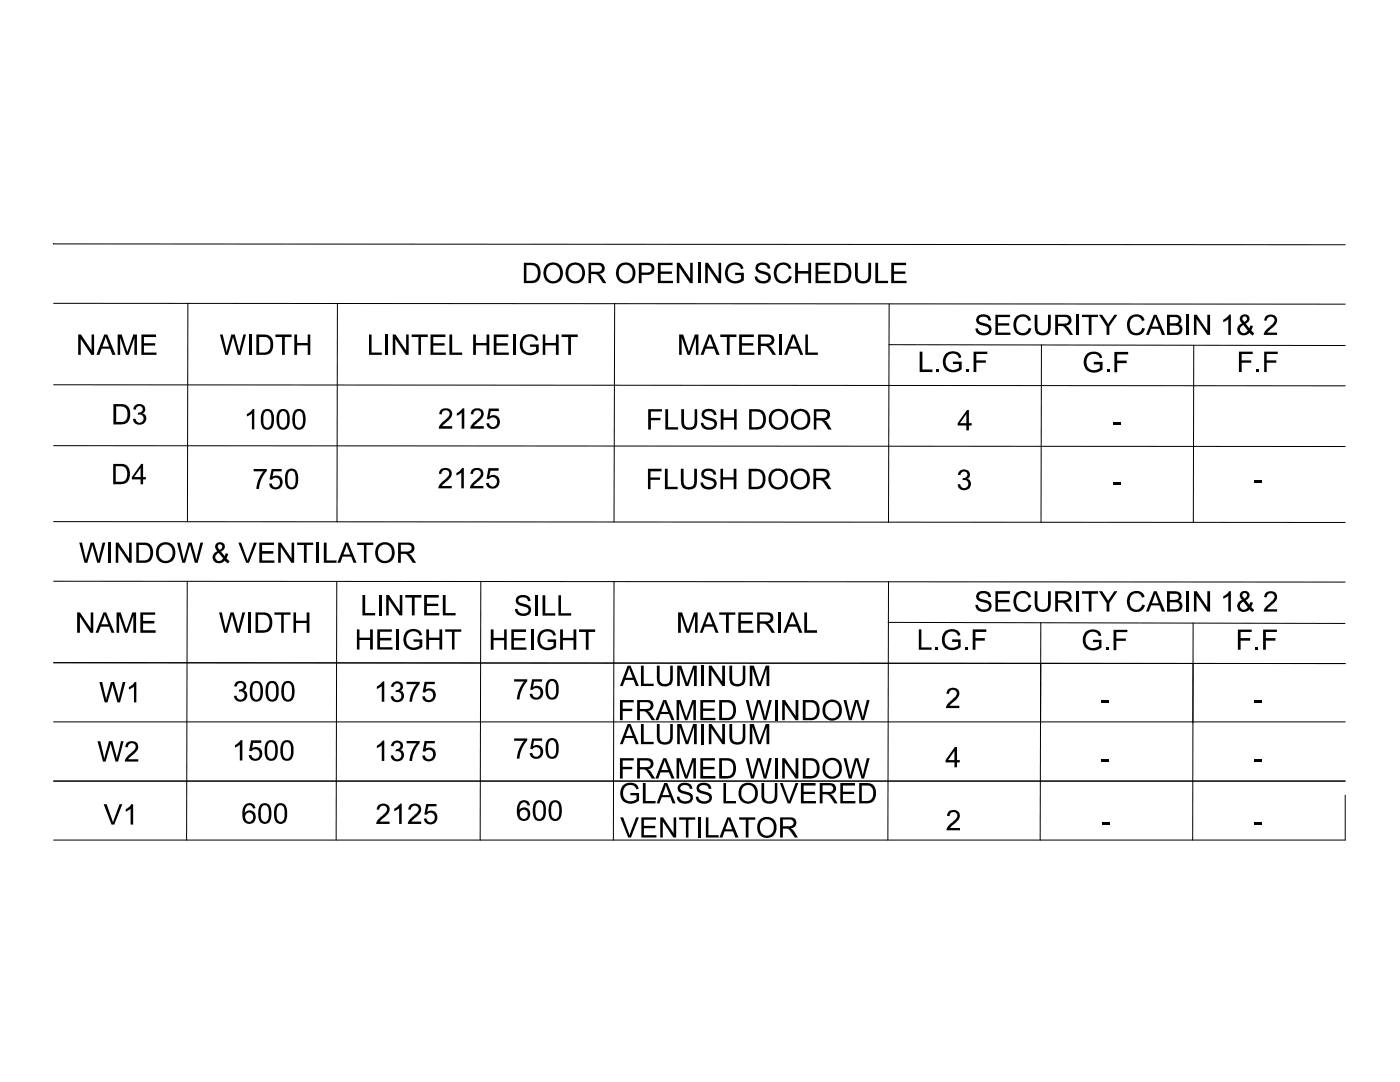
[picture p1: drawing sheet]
<svg xmlns="http://www.w3.org/2000/svg" width="279mm" height="216mm" viewBox="0 0 279 216" stroke-linecap="round" stroke-linejoin="round" font-family="sans-serif">
<g fill="none" stroke="#000" stroke-width=".2">
<path d="M10.7 48.7h.1M10.7 48.7l257.8 .1M10.7 76.8l257.8 .2M10.7 60.5l257.8 .2M37.5 60.5l-.1 43.6M67.3 60.5v43.6M122.7 60.5l-.2 43.7M177.4 60.6l-.1 43.6M207.8 68.8v35.4M238.2 68.9v35.4M10.7 88.9l257.8 .2M10.7 104.1l257.8 .2"/>
<path d="M10.7 116l257.8 .1M37.4 116l-.2 51.6M67.2 116l-.1 51.6M96 116l-.2 51.6M122.5 116l-.1 51.6M177.3 116.1l-.1 51.5M10.7 132.2l257.8 .2M207.7 132.4v11.8M207.7 124.3l-.1 43.3M238.1 132.4v11.9M238.1 124.3l-.1 43.3M10.7 144h257.8"/>
<path d="M10.7 155.9h257.8M268.5 158.7v8.9h-257.8"/>
</g>
<!-- layer: MH-TEXT -->
<g fill="#000">
<path d="M131.3 52.4h2.9v.5h-2.3v1.3h2.2v.4h-2.2v1.4h2.4v.5h-3zM135.1 52.4h.5l2.1 3.2v-3.2h.5v4.1h-.5l-2.1-3.2v3.2h-.5zM139.3 52.4h.5v4.1h-.5zM140.7 52.4h.6l2.1 3.2v-3.2h.5v4.1h-.5l-2.1-3.2v3.2h-.6zM145.3 52.9l.5-.4 .9-.1h.6l.6 .3 .3 .4 .2 .5-.5 .1-.2-.4-.6-.4-.6-.1-.7 .3-.5 .7v1.2l.2 .6 .4 .3 .6 .2h.5l.9-.4v-.8h-1.2v-.5h1.7v1.6l-.9 .5-.7 .1-.9-.2-.6-.4-.4-.6-.2-.7 .1-1zM151 52.8l.8-.4h1l.8 .6 .1 .6h-.5l-.2-.5-.3-.2h-1a.58 .58 0 0 0-.4 .8 .58 .58 0 0 0 .7 .3l1.1 .3 .6 .5 .2 .5-.2 .7-.8 .5h-1l-.8-.3-.4-.7-.1-.3 .5-.1 .2 .6 .5 .3h1a.65 .65 0 0 0 .5-.8 .65 .65 0 0 0-.8-.5l-1-.2-.6-.5-.1-.7zM154.8 53l.7-.5 .8-.1 .8 .1 .6 .5 .2 .5-.5 .2-.2-.5-.4-.3h-1l-.6 .6-.2 .8 .1 1.1 .3 .4 .5 .3h.5l.5-.1 .5-.6 .1-.3 .5 .1-.2 .7-.5 .4-.6 .2h-.8l-1-.5-.3-.6-.2-.7 .1-1.1zM158.7 52.4h.5v1.7h2.1v-1.7h.6v4.1h-.6v-1.9h-2.1v1.9h-.5zM162.8 52.4h2.9v.5h-2.4v1.3h2.3v.4h-2.3v1.4h2.5v.5h-3zM170.6 52.4h.6v3l.4 .6 .4 .1 .7-.1 .4-.3 .2-.5v-2.8h.5v3l-.2 .5-.3 .4-.6 .2h-.9l-.4-.1-.5-.4-.3-1zM174.7 52.4h.5v3.6h2v.5h-2.5zM177.9 52.4h2.9v.5h-2.4v1.3h2.3v.4h-2.3v1.4h2.5v.5h-3z"/>
<path d="M15.6 66.7h.6l2.1 3.2v-3.2h.5v4.1h-.6l-2.1-3.2v3.2h-.5zM23.5 66.7h.8l1.1 3.5 1.2-3.5h.7v4.1h-.5v-3.4l-1.2 3.4h-.4l-1.2-3.4v3.4h-.5zM28.2 66.7h2.9v.6h-2.4v1.2h2.3v.4h-2.3v1.4h2.5v.5h-3zM43.9 66.7h.5l.8 3.6 1-3.6h.6l.9 3.6 .9-3.6h.5l-1.1 4.1h-.5l-1-3.5-1 3.5h-.5zM49.7 66.7h.5v4.1h-.5zM55 66.7h3.2v.6h-1.4v3.5h-.5v-3.5h-1.3zM58.7 66.7h.6v1.7h2.1v-1.7h.5v4.1h-.5v-1.9h-2.1v1.9h-.6zM73.6 66.7h.6v3.6h2v.5h-2.6zM76.9 66.7h.5v4.1h-.5zM78.4 66.7h.5l2.2 3.2v-3.2h.5v4.1h-.6l-2.1-3.2v3.2h-.5zM82.2 66.7h3.2v.6h-1.4v3.5h-.5v-3.5h-1.3zM85.9 66.7h3v.6h-2.4v1.2h2.2v.4h-2.2v1.4h2.5v.5h-3.1z"/>
<path d="M89.7 66.7h.5v3.6h2v.5h-2.5zM94.4 66.7h.6v1.7h2.1v-1.7h.5v4.1h-.5v-1.9h-2.1v1.9h-.6zM98.5 66.7h3v.6h-2.4v1.2h2.2v.4h-2.2v1.4h2.4v.5h-3zM102.4 66.7h.5v4.1h-.5zM104.3 67.3l1.1-.6h.8l.8 .3 .4 .9-.4 .1-.2-.5-.7-.3h-.7l-.5 .2-.5 .7-.1 1 .2 .6 .4 .5 .4 .1 .8 .1 .9-.4v-.8h-1.2v-.5h1.7v1.6l-.7 .4-.8 .2-.9-.1-.7-.4-.4-.4-.3-.9 .1-.9zM108.3 66.7h.5v1.7h2.1v-1.7h.6v4.1h-.6v-1.9h-2.1v1.9h-.5zM112.1 66.7h3.2v.6h-1.4v3.5h-.5v-3.5h-1.3zM135.5 66.7h.8l1.2 3.5 1.2-3.5h.7v4.1h-.5v-3.4l-1.2 3.4h-.5l-1.2-3.4v3.4h-.5zM143.7 66.7h3.3v.6h-1.4v3.5h-.5v-3.5h-1.4zM147.5 66.7h2.9v.6h-2.3v1.2h2.2v.4h-2.2v1.4h2.5v.5h-3.1zM155.5 66.7h.5v4.1h-.5zM160.7 66.7h.5v3.6h2v.5h-2.5z"/>
<path d="M183.5 70.2h.6v3.5h2v.5h-2.6zM186.8 73.6h.6v.6h-.6zM188.8 70.6l.5-.3 .7-.2h.7l.6 .3 .5 .5v.4l-.4 .1-.2-.5-.6-.3h-1l-.5 .3-.3 .5v1.3l.1 .4 .4 .5 1.1 .2 1-.4v-.8h-1.2v-.4h1.7v1.4l-.7 .5-.6 .2-1.1-.1-.9-.6-.4-.7v-.9l.1-.7zM192.8 73.6h.6v.6h-.6zM194.3 70.2h2.7v.4h-2.2v1.3h2v.5h-2v1.8h-.5zM195 63.3l.6-.5h1.2l.7 .4 .3 .8h-.5l-.4-.7-1-.1a.58 .58 0 0 0-.5 .7 .58 .58 0 0 0 .6 .5l1 .2 .6 .4 .3 .5-.2 .8-.7 .5-1 .1-.7-.2-.5-.6-.1-.5 .5-.1 .1 .5 .4 .3 .6 .1 .7-.1a.64 .64 0 0 0 .3-.7 .64 .64 0 0 0-.7-.5l-1.1-.3-.5-.3-.2-.6zM198.7 62.8h2.9v.5h-2.4v1.2h2.2v.5h-2.2v1.4h2.5v.4h-3zM202.8 63.3l1.1-.6 .9 .1 .7 .5 .3 .6-.6 .1-.2-.4-.3-.3-.8-.1-.4 .1-.4 .4-.3 .8 .1 1.2 .7 .7h1l.5-.4 .2-.6 .6 .2-.6 .9-.6 .4h-.8l-.8-.2-.4-.4-.4-.9v-1l.1-.6zM206.5 62.8h.5l.1 3.1 .4 .4 .5 .1 .8-.1 .3-.4 .1-3.1h.5v2.9l-.2 .5-.4 .5-1.3 .2-.7-.2-.4-.4-.2-1zM214.8 62.8h.5v4h-.5zM215.9 62.8h3.2v.5h-1.3v3.5h-.5v-3.5h-1.4zM216.9 70.6l.8-.4h1l.6 .2 .4 .4 .2 .6-.4 .1-.2-.4-.6-.5h-.7l-.6 .3-.5 .7-.1 .8 .2 .7 .3 .5 .7 .3h.6l.9-.4v-.8h-1.2v-.5h1.7v1.6l-1 .5-.9 .1-.7-.2-.7-.6-.3-.6-.1-1 .2-.8z"/>
<path d="M219.3 62.8h.6l1.3 1.9 1.2-1.9h.6l-1.6 2.3v1.7h-.6v-1.7zM220.9 73.7h.6v.6h-.6zM222.4 70.2h2.8v.5h-2.2v1.3h1.9v.5h-1.9v1.8h-.6zM225.3 63.4l.5-.4 .7-.3 .9 .1 .8 .6 .2 .5-.5 .1-.5-.7-.3-.1h-.8l-.6 .5-.2 .9 .2 1.3 .7 .5 1-.1 .4-.4 .2-.5 .5 .2-.2 .5-.4 .5-.6 .3h-.8l-.6-.2-.5-.3-.4-.7-.1-.7v-.8zM236.8 62.8h.5v4h-.5zM238.3 62.8h.5l2.1 3.2v-3.2h.6v4h-.6l-2.1-3.1v3.1h-.5zM244.1 63.8l.8-.5 .4-.5h.3v4h-.5v-3.1l-1 .6zM247.3 70.2h2.7v.4h-2.2v1.3h1.9v.5h-1.9v1.8h-.5zM250.8 73.6h.5v.6h-.5zM252.3 70.2h2.7v.4h-2.2v1.3h1.9v.5h-1.9v1.8h-.5zM252.7 63.1l.5-.3h.6l.5 .1 .4 .5 .2 .7-.3 .6-1.7 1.7h2v.4h-2.7l.2-.6 1.8-1.8a.76 .76 0 0 0-.4-1.2 .76 .76 0 0 0-1 .8h-.5l.1-.5zM26.9 81l.6-.4 .8 .1 .4 .3 .3 .4v.5l-.2 .4-.4 .2 .5 .2 .3 .6-.1 .8-.3 .3-.5 .3h-.8l-.4-.1-.4-.5-.2-.5h.5l.2 .4a.83 .83 0 0 0 1.1 .2 .83 .83 0 0 0 .3-1.1 .83 .83 0 0 0-1.1-.4l.1-.4h.4a.67 .67 0 0 0 .2-1.2 .67 .67 0 0 0-1.1 .5v.2l-.5-.2z"/>
<path d="M50.6 93.6h2.6v.4l-.5 .6-.7 1.5-.3 1.5h-.5l.2-1.3 .6-1.4 .6-.8h-2zM49.3 82.6l.8-.5 .3-.5h.3v4.1h-.4v-3.2l-1 .6zM54.2 93.6h2v.5h-1.6l-.2 1.1 .5-.3 .8 .1 .5 .4 .2 .7-.2 .9-.8 .6-1.1-.1-.5-.5-.1-.5h.6l.1 .4a.92 .92 0 0 0 1.4-.1 .92 .92 0 0 0-.3-1.4l-.6-.1-.4 .1-.2 .3h-.5zM87.9 93.8l.5-.4h.8l.8 .4 .2 .5-.2 .9-1.8 1.8h2v.4h-2.7l.2-.6 1.6-1.5 .3-.8a.78 .78 0 0 0-.8-.7 .78 .78 0 0 0-.7 .8l-.5-.1zM88 81.8l.6-.3h.7l.5 .2 .3 .3 .1 .7-.2 .6-1.7 1.7h1.9v.5h-2.6v-.4l.3-.4 1.6-1.5 .2-.6a.79 .79 0 0 0-.8-.7 .79 .79 0 0 0-.7 .8l-.5-.1zM91.1 94.4l.6-.4 .5-.6h.4v4h-.5v-3.1l-1 .6zM91.2 82.5l.6-.4 .5-.6h.4v4h-.6v-3.1l-.9 .6zM94.1 93.8l.4-.3 1-.1 .5 .1 .3 .4 .2 .4-.2 .8-1.8 1.9h2v.4h-2.7l.1-.4 .3-.5 1.4-1.2 .4-.8a.78 .78 0 0 0-.9-.7 .78 .78 0 0 0-.7 .8l-.5-.1zM94.3 81.8l.6-.3h.7l.5 .2 .3 .3 .1 .5-.1 .7-1.8 1.8h1.9v.5h-2.6v-.4l.3-.4 1.6-1.5 .2-.6a.79 .79 0 0 0-.8-.7 .79 .79 0 0 0-.7 .8l-.5-.1zM97.5 93.4h2v.5h-1.6l-.3 1.1 .5-.2h.6l.5 .2 .4 .5v1.2l-.8 .7h-1l-.7-.7-.1-.3 .5-.1 .3 .6 .7 .2 .5-.3 .2-.5-.1-.6-.4-.5h-.6l-.5 .4-.5-.1zM97.6 81.5h2v.5h-1.7l-.2 1.1 .7-.3 .6 .1 .6 .5 .2 .5-.2 .9-.5 .6-.4 .2-.8-.1-.6-.4-.2-.6 .5-.1 .3 .6a.91 .91 0 0 0 1.3-.6 .91 .91 0 0 0-1-1.1l-.6 .4-.4-.1zM129.3 93.5h2.7v.6h-2.2v1.2h1.9v.4h-1.9v1.9h-.5z"/>
<path d="M129.4 81.6h2.7v.5h-2.2v1.3h1.9v.4h-1.9v1.9h-.5zM132.7 93.5h.6v3.6h1.9v.5h-2.5zM132.8 81.6h.5v3.6h2v.5h-2.5zM135.9 93.5h.5l.1 3 .1 .3 .5 .4 .9-.1 .4-.3 .1-.5v-2.8h.6v3l-.2 .5-.4 .4-.5 .2-.6 .1-.7-.1-.5-.5-.3-1.1zM136 81.6h.5l.1 3.1 .2 .4 .5 .2 .7-.1 .5-.3 .1-.6v-2.7h.5v3l-.1 .5-.3 .4-.7 .3h-.9l-.5-.2-.4-.4-.2-.8zM140.2 93.9l.6-.4h1l.8 .4 .3 .8h-.5l-.2-.4-.4-.3h-.9a.6 .6 0 0 0-.4 .8 .6 .6 0 0 0 .8 .4l.9 .2 .6 .3 .2 .6v.5l-.2 .3-.7 .5h-1.1l-.6-.2-.6-.8v-.3h.5l.2 .5 .3 .3h1.1a.67 .67 0 0 0 .6-.8 .67 .67 0 0 0-.9-.5l-.9-.2-.5-.4-.3-.7zM140.3 81.9l.7-.3h.9l.8 .5 .3 .7h-.5l-.2-.5-.3-.2-1.1 .1a.58 .58 0 0 0-.3 .7 .58 .58 0 0 0 .7 .4l1.1 .3 .5 .4 .2 .6-.2 .6-.7 .5-1.1 .1-.7-.3-.4-.6-.1-.5h.5l.1 .5 .3 .2 .5 .2 .8-.1a.65 .65 0 0 0 .5-.8 .65 .65 0 0 0-.8-.5l-1.1-.3-.5-.4-.2-.7zM143.8 93.5h.5v1.7h2.1v-1.7h.6v4.1h-.6v-1.9h-2.1v1.9h-.5zM143.8 81.6h.6v1.7h2.1v-1.7h.5v4.1h-.5v-1.9h-2.1v1.9h-.6zM191.4 94.1l.8-.4 .7 .1 .5 .3 .2 .8-.6 .6 .6 .4 .2 .8-.3 .6-.8 .5-.9-.1-.5-.4-.2-.6 .5-.1 .2 .5 .4 .3 .6-.1 .4-.5a.79 .79 0 0 0-.2-.9 .79 .79 0 0 0-.9-.1v-.4l.6-.1a.67 .67 0 0 0-.1-1.2 .67 .67 0 0 0-.9 .7l-.5-.1zM222.1 96.1h1.5v.5h-1.5zM222.2 84.2h1.5v.5h-1.5z"/>
<path d="M250.4 95.9h1.5v.5h-1.5zM15.8 108.3h.6l.7 3.4 1-3.4h.6l.9 3.4 .9-3.4h.5l-1.1 4h-.5l-1-3.6-1 3.6h-.5zM21.6 108.3h.6v4h-.6zM23.1 108.3h.6l2.1 3.1v-3.1h.5v4h-.6l-2.1-3.2v3.2h-.5zM35.3 108.3h.6l.7 3.4 1-3.4h.7l.8 3.4 .9-3.4h.5l-1.1 4h-.5l-1-3.6-1 3.6h-.5zM47.6 108.3h.5l1.3 3.6 1.3-3.6h.6l-1.6 4h-.6zM51.8 108.3h2.9v.4h-2.4v1.3h2.3v.5h-2.3v1.3h2.5v.5h-3zM55.5 108.3h.6l2.1 3.1v-3.1h.5v4h-.5l-2.2-3.2v3.2h-.5zM59.3 108.3h3.2v.4h-1.3v3.6h-.6v-3.6h-1.3zM63.2 108.3h.5v4h-.5zM64.6 108.3h.6v3.5h2v.5h-2.6zM71.3 108.3h3.2v.4h-1.4v3.6h-.5v-3.6h-1.3z"/>
<path d="M206.5 118h.5v2.7l.2 .5 .6 .4h.8l.4-.3 .2-.6v-2.7h.5v2.9l-.3 .7-.4 .3-.7 .2h-.7l-.8-.5-.3-1.1zM15.4 122.2h.5l2.2 3.2v-3.2h.5v4.1h-.5l-2.2-3.3v3.3h-.5zM23.3 122.2h.8l1.1 3.5 1.2-3.5h.8v4.1h-.6v-3.5l-1.2 3.5h-.4l-1.2-3.5v3.5h-.5zM28 122.2h3v.5h-2.4v1.2h2.2v.5h-2.2v1.4h2.5v.5h-3.1zM43.7 122.2h.6l.7 3.5 1-3.5h.6l.9 3.5 .9-3.5h.5l-1.1 4.1h-.5l-1-3.6-1 3.6h-.5zM47 136.3l.5-.4h.7l.5 .1 .4 .7v.7l-.5 .3 .6 .5 .1 .9-.5 .7-.9 .2-.8-.3-.4-.8 .5-.1 .2 .5 .4 .3 .7-.1 .3-.5-.1-.7-.4-.3h-.6v-.4l.4-.1a.67 .67 0 0 0 .5-.7 .67 .67 0 0 0-.7-.6 .67 .67 0 0 0-.6 .7l-.1 .1-.5-.1zM49.5 122.2h.5v4.1h-.5zM54.8 122.2h3.2v.5h-1.4v3.6h-.5v-3.6h-1.3zM58.6 122.2h.5v1.7h2.1v-1.7h.6v4.1h-.6v-2h-2.1v2h-.5zM71.2 125.6h.5v1.6h2.2v-1.6h.5v4h-.5v-1.9h-2.2v1.9h-.5zM72.3 118.7h.6v3.6h2v.5h-2.6zM75.3 125.6h2.9v.5h-2.4v1.2h2.3v.5h-2.3v1.3h2.5v.5h-3z"/>
<path d="M75.6 118.7h.5v4.1h-.5zM77.1 118.7h.5l2.2 3.2v-3.2h.5v4.1h-.6l-2.1-3.2v3.2h-.5zM78.3 136.3l.6-.3h.5l.6 .2 .4 .4v.8l-.5 .4 .6 .5 .1 .8-.1 .3-.4 .5-.6 .2-.9-.1-.5-.5-.1-.5 .5-.1 .3 .7h.8a.83 .83 0 0 0 .5-1.1 .83 .83 0 0 0-1.2-.4l.1-.4 .5-.1a.68 .68 0 0 0 .3-.8 .68 .68 0 0 0-.8-.5 .68 .68 0 0 0-.5 .8l-.5-.1zM79.1 125.6h.6v4h-.6zM81.1 136h2.7v.5l-.7 .9-.6 1.1-.3 1.5h-.5l.2-1.3 .5-1.1 .7-1.1h-2zM80.9 118.7h3.2v.5h-1.4v3.6h-.5v-3.6h-1.3zM81.1 126l.5-.3 .6-.2 1 .1 .6 .4 .4 .7-.5 .2-.2-.5-.5-.4h-.8l-.5 .1-.5 .7-.1 1 .1 .7 .4 .4 1.1 .3 1-.4v-.8h-1.2v-.4h1.8v1.5l-.5 .3-.9 .3-1-.1-.7-.3-.4-.5-.3-.9 .1-1.1zM84.7 136h2.1v.5h-1.6l-.3 1.1 .6-.2h.7l.5 .4 .3 .7-.2 1-.8 .6-1.1-.1-.5-.5-.1-.5 .5-.1 .1 .4a.92 .92 0 0 0 1.4 0 .92 .92 0 0 0-.3-1.4l-.5-.1-.4 .1-.3 .3-.4-.1zM84.7 118.7h2.9v.5h-2.4v1.3h2.2v.4h-2.2v1.4h2.5v.5h-3zM85.1 125.6h.5v1.6h2.1v-1.6h.6v4h-.6v-1.9h-2.1v1.9h-.5zM88.4 118.7h.5v3.6h2v.5h-2.5zM88.8 125.6h3.3v.5h-1.4v3.5h-.5v-3.5h-1.4z"/>
<path d="M97.9 125.6h.6v1.7h2.1v-1.7h.5v4.1h-.5v-2h-2.1v2h-.6zM102.1 125.6h2.9v.5h-2.4v1.2h2.2v.5h-2.2v1.4h2.5v.5h-3zM102.6 135.5h2.6v.4l-.8 1.2-.5 1.1-.2 1.4h-.5l.2-1.5 .6-1.3 .6-.8h-2zM103.1 119.2l.9-.5 .9 .1 .8 .5 .2 .6-.5 .1-.1-.3a1.06 1.06 0 0 0-1.9 0l.3 .5 1.5 .4 .5 .4 .2 .3 .1 .6-.5 .7-.9 .3-.9-.1-.8-.7-.1-.6h.5l.2 .6 .3 .2 .4 .1 .8-.1a.66 .66 0 0 0 .4-.8 .66 .66 0 0 0-.8-.4l-.9-.3-.7-.5-.1-.7zM106.2 135.5h2v.5h-1.6l-.2 1.1 .5-.3h.5l.5 .3 .4 .4 .1 .5-.2 .9-.6 .6-.9 .1-.8-.5-.2-.6 .5-.1 .2 .5 .2 .2a.91 .91 0 0 0 1.2-.4 .91 .91 0 0 0-.3-1.2 .91 .91 0 0 0-1.2 .2l-.5-.1zM105.9 125.6h.6v4.1h-.6zM106.8 118.8h.5v4h-.5zM108.3 118.8h.5v3.6h2v.4h-2.5zM107.7 126.2l.4-.4 .8-.3 .9 .1 .7 .3 .4 .8-.5 .2-.3-.6-.5-.3h-.7l-.7 .4-.3 .7-.1 .9 .5 .9 .7 .3h.6l.9-.4v-.7h-1.2v-.5h1.7v1.5l-.6 .4-.8 .2-1.1-.1-.6-.3-.4-.5-.2-.8v-1zM111.4 118.8h.6v3.6h2v.4h-2.6zM111.8 125.6h.5v1.7h2.2v-1.7h.5v4.1h-.5v-2h-2.2v2h-.5zM115.6 125.6h3.2v.5h-1.3v3.6h-.6v-3.6h-1.3z"/>
<path d="M127.9 132.8h.6v3.6h2v.5h-2.6zM131.1 132.8h.5v2.8l.3 .6 .5 .3 .8-.1 .4-.3 .2-.6v-2.7h.5v2.9l-.2 .6-.3 .4-.6 .2-.7 .1-.7-.2-.5-.4-.2-.9zM135.2 132.8h.8l1.1 3.5 1.2-3.5h.8v4.1h-.6v-3.4l-1.1 3.4h-.6l-1.1-3.4v3.4h-.5zM135.3 122.2h.8l1.2 3.5 1.2-3.5h.7v4.1h-.5v-3.5l-1.2 3.5h-.5l-1.1-3.5v3.5h-.6zM140 132.8h.5v4.1h-.5zM141.5 132.8h.5l2.1 3.2v-3.2h.6v4.1h-.6l-2.1-3.2v3.2h-.5zM143.5 122.2h3.3v.5h-1.4v3.6h-.5v-3.6h-1.4zM147.3 122.2h3v.5h-2.4v1.2h2.2v.5h-2.2v1.4h2.5v.5h-3.1zM145.6 132.8h.5l.1 3.1 .3 .4 .3 .2 .8-.1 .5-.3 .1-.6v-2.7h.5v2.9l-.1 .6-.4 .4-.6 .2-.6 .1-.7-.2-.5-.4-.2-.9zM149.6 132.8h.8l1.2 3.5 1.2-3.5h.7v4.1h-.5v-3.4l-1.2 3.4h-.5l-1.2-3.4v3.4h-.5zM155.3 122.2h.5v4.1h-.5zM160.5 122.2h.6v3.6h2v.5h-2.6z"/>
<path d="M183.4 125.6h.5v3.6h2v.5h-2.5zM186.6 129.1h.6v.6h-.6zM188.5 126.1l.4-.3 .7-.3 1 .1 .6 .3 .5 .8-.5 .2-.3-.6-.6-.3h-.7l-.7 .4-.3 .7-.1 .9 .5 .9 .7 .3h.7l.8-.4v-.7h-1.2v-.5h1.7v1.5l-.5 .4-.9 .2h-.9l-.8-.4-.4-.5-.2-.8v-1zM192.6 129.1h.6v.6h-.6zM194.1 125.6h2.7v.5h-2.1v1.2h1.8v.5h-1.8v1.9h-.6zM195.1 118.3l.8-.4 .9 .1 .7 .4 .3 .7-.5 .1-.2-.5-.4-.3h-.9a.6 .6 0 0 0-.4 .8 .6 .6 0 0 0 .7 .4l1 .2 .7 .5 .1 .4-.1 .7-.6 .5-1 .2-.8-.2-.6-.6-.1-.6h.5l.1 .5 .4 .3 .4 .1 .9-.1a.64 .64 0 0 0 .3-.7 .64 .64 0 0 0-.7-.5l-1.2-.3-.4-.4-.2-.7zM198.7 118h2.9v.5h-2.4v1.2h2.2v.5h-2.2v1.4h2.5v.4h-3zM202.8 118.5l.4-.4 .6-.2 1 .1 .7 .5 .3 .6-.6 .1-.2-.4-.3-.3-1-.1-.6 .5-.3 .8 .1 1 .4 .7 .4 .2h.8l.5-.3 .3-.7 .6 .2-.5 .9-.6 .3-.9 .1-.6-.2-.6-.4-.4-.9v-1l.1-.5zM214.8 118h.5v4h-.5zM215.9 118h3.2v.5h-1.3v3.5h-.5v-3.5h-1.4zM216.6 126.2l.4-.4 .9-.2h.7l.6 .3 .5 .5 .1 .4-.5 .1-.3-.5-.5-.3h-1l-.7 .8-.2 1.1 .5 1 .6 .3h.6l1-.4v-.8h-1.2v-.4h1.7v1.4l-.6 .5-.6 .2-1.1-.1-.7-.3-.4-.6-.3-.7v-1zM220.7 129.1h.6v.6h-.6z"/>
<path d="M219.3 118h.6l1.2 1.9 1.3-1.9h.6l-1.6 2.3v1.7h-.6v-1.7zM222.2 125.7h2.8v.4h-2.2v1.3h1.9v.5h-1.9v1.8h-.6zM225.3 118.6l.5-.5 .7-.2 .9 .1 .6 .3 .4 .8-.5 .1-.2-.5-.6-.3h-.6l-.5 .2-.4 .6-.1 1 .3 1.1 .8 .4 .5-.1 .4-.2 .5-.8 .5 .2-.5 .9-.6 .3-.8 .1-.6-.1-.6-.4-.3-.6-.2-.8v-.7zM236.8 118h.5v4h-.5zM238.3 118h.5l2.1 3.2v-3.2h.6v4h-.6l-2.1-3.1v3.1h-.5zM244.1 119l.8-.5 .4-.5h.3v4h-.5v-3.1l-.9 .6zM247 125.6h2.8v.5h-2.2v1.2h1.9v.5h-1.9v1.9h-.6zM250.6 129.1h.5v.6h-.5zM252.1 125.6h2.7v.5h-2.2v1.2h1.9v.5h-1.9v1.9h-.5zM252.5 118.4l.8-.4h.8l.6 .4 .2 .5-.2 .8-1.8 1.9h2v.4h-2.7l.2-.6 1.7-1.6 .3-.6-.2-.6-.4-.2h-.4l-.3 .2-.3 .6h-.5zM19.5 147.9h.5l.8 3.5 .9-3.5h.7l.9 3.5 .9-3.5h.5l-1.1 4.1h-.5l-1-3.6-1 3.6h-.5zM19.8 136.1h.6l.8 3.5 .9-3.5h.7l.9 3.5 .8-3.5h.5l-1.1 4.1h-.5l-1-3.6-1 3.6h-.5z"/>
<path d="M25.7 137.1l.8-.5 .4-.5h.3v4.1h-.5v-3.2l-.9 .6zM25.3 148.3l.5-.4h.8l.4 .1 .5 .4 .1 .8-.2 .5-1.8 1.8h2v.5h-2.7l.1-.5 .3-.5 1.4-1.2 .4-.8a.78 .78 0 0 0-.8-.7 .78 .78 0 0 0-.8 .8l-.5-.1zM46.9 148.7l.7-.5 .4-.5h.4v4.1h-.5v-3.2l-1 .6zM50.1 147.7h2v.5h-1.6l-.2 1.1 .7-.3 .4 .1 .7 .4 .2 .5v.8l-.2 .4-.3 .3-.5 .3-1.1-.1-.5-.7-.1-.3h.6l.2 .5 .7 .2 .5-.3 .2-.4v-.7l-.5-.5h-.6l-.5 .4-.5-.1zM75.2 137l.6-.3 .6-.7h.3v4h-.5v-3.2l-1 .7zM75.2 148.8l.6-.3 .6-.7h.3v4h-.5v-3.1l-1 .6zM78.3 148.2l.6-.4h.5l.5 .1 .3 .3 .2 .8-.2 .4-.3 .2 .5 .3 .2 .4v.6l-.5 .8-.6 .2-.8-.1-.5-.3-.2-.7 .5-.1 .3 .7 .7 .1 .5-.3 .1-.5a.79 .79 0 0 0-1.2-.8l.1-.4 .5-.1a.68 .68 0 0 0 .3-.8 .68 .68 0 0 0-.8-.4 .68 .68 0 0 0-.5 .7l-.5-.1zM81.1 147.9h2.7v.4l-.7 .9-.6 1.2-.3 1.4h-.5l.2-1.3 .5-1.1 .7-1.1h-2zM84.7 147.9h2.1v.4h-1.6l-.3 1.1 .6-.2h.6l.7 .6 .2 .6-.2 .9-.8 .6-1.1-.1-.5-.5-.1-.5 .5-.1 .1 .5a.92 .92 0 0 0 1.4-.1 .92 .92 0 0 0-.3-1.4l-.5-.1-.6 .4-.5-.1zM102.6 147.3h2.6v.4l-.8 1.2-.5 1.1-.2 1.4h-.5l.2-1.5 .6-1.3 .6-.8h-2zM106.2 147.3h2v.5h-1.6l-.2 1.1 .5-.2h.7l.6 .5 .2 .6-.2 .9-.6 .6-.9 .1-.4-.2-.4-.4-.2-.5 .5-.1 .1 .4a.89 .89 0 0 0 1.3 .2 .89 .89 0 0 0 .1-1.3l-.6-.4-.6 .2-.2 .2-.5-.1zM123.7 139.7h2.8v.5h-2.2v1.2h1.9v.5h-1.9v1.8h-.6z"/>
<path d="M123.7 151.3h2.8v.5h-2.2v1.2h1.9v.5h-1.9v1.8h-.6zM124.2 156.8l.5-.4 .7-.2h1l.6 .3 .5 .9-.5 .1-.2-.4-.6-.4h-.8l-.5 .2-.5 .7v1.1l.2 .6 .4 .4 .5 .2h.6l.9-.4v-.8h-1.2v-.5h1.7v1.6l-.8 .4-.7 .2-.9-.1-.7-.4-.4-.6-.2-.9 .1-.8zM127.9 144.5h.6v3.5h2v.5h-2.6zM131.1 144.5h.5l.1 3a1.08 1.08 0 0 0 1.4 .6 1.08 1.08 0 0 0 .7-1.3v-2.3h.5v2.8l-.3 .8-.3 .3-.7 .2-.8-.1-.6-.3-.4-.4-.1-.7zM135 139.7h.8l1.2 3.5 1.2-3.5h.7v4h-.5v-3.4l-1.2 3.4h-.5l-1.2-3.4v3.4h-.5zM135 151.3h.8l1.2 3.5 1.2-3.5h.7v4h-.5v-3.3l-1.2 3.3h-.5l-1.2-3.4v3.4h-.5zM135.5 156.6l.8-.4 1.1 .1 .6 .4 .2 .7h-.5l-.1-.2a1.06 1.06 0 0 0-1.9 0 1.13 1.13 0 0 0 1.3 .8l.8 .3 .5 .6-.1 .6-.5 .7-.8 .2-.9-.1-.6-.4-.3-.7v-.2l.5-.1 .1 .6 .4 .3 .4 .1 .8-.1a.65 .65 0 0 0 .5-.8 .65 .65 0 0 0-.8-.5l-1.2-.3-.5-.4-.1-.7zM135.2 144.5h.8l1.1 3.4 1.2-3.4h.8v4h-.6v-3.4l-1.1 3.4h-.6l-1.1-3.4v3.4h-.5zM139.3 156.6l.8-.4 1.1 .1 .6 .5 .2 .6h-.5l-.1-.2a1.05 1.05 0 0 0-1-.5 1.05 1.05 0 0 0-.9 .6l.2 .3 .3 .2 .9 .2 .8 .4 .3 .3 .1 .6-.2 .5-.3 .3-.9 .3-1-.1-.7-.7-.2-.6 .5-.1 .2 .6 .4 .3 .3 .1 .8-.1a.64 .64 0 0 0 .5-.7 .64 .64 0 0 0-.7-.6l-1-.2-.7-.5-.1-.7zM139.8 139.7h2.9v.5h-2.4v1.2h2.3v.4h-2.3v1.4h2.5v.5h-3zM139.8 151.3h2.9v.5h-2.4v1.2h2.3v.5h-2.3v1.3h2.5v.5h-3zM140 144.5h.5v4h-.5z"/>
<path d="M141.5 144.5h.5l2.1 3.1v-3.1h.6v4h-.6l-2.1-3.2v3.2h-.5zM145.6 144.5h.5l.1 2.9a1.09 1.09 0 0 0 1.3 .7 1.09 1.09 0 0 0 .7-1.3v-2.3h.5v2.8l-.3 .8-.2 .3-.7 .2-.9-.1-.6-.3-.3-.4-.1-.7zM149.6 144.5h.8l1.2 3.4 1.2-3.4h.7v4h-.5v-3.4l-1.2 3.4h-.5l-1.2-3.4v3.4h-.5zM148.8 139.7h.6l.8 3.5 .9-3.5h.7l.9 3.5 .8-3.5h.5l-1.1 4h-.5l-.9-3.5-1.1 3.5h-.5zM148.8 151.3h.6l.8 3.5 .9-3.5h.7l.9 3.5 .8-3.5h.5l-1.1 4h-.5l-.9-3.5-1.1 3.5h-.5zM154.6 139.7h.6v4h-.6zM154.6 151.3h.6v4h-.6zM152 156.2h.5v2.9l.2 .4 .5 .4 .8-.1 .5-.3 .1-.8v-2.5h.5v2.9v.4l-.5 .6-.6 .2h-.9l-.6-.2-.3-.3-.2-.7zM156.1 139.7h.6l2.1 3.2v-3.2h.5v4h-.5l-2.2-3.2v3.2h-.5zM156.1 151.3h.6l2.1 3.2v-3.2h.5v4h-.5l-2.2-3.2v3.2h-.5zM168.3 139.7h.6l.8 3.5 .9-3.5h.7l.9 3.5 .8-3.5h.6l-1.1 4h-.6l-1-3.5-.9 3.5h-.6zM168.3 151.3h.6l.8 3.5 .9-3.5h.7l.9 3.5 .8-3.5h.6l-1.1 4h-.6l-.9-3.5-1 3.5h-.6z"/>
<path d="M189.3 137.5l.3-.2 .8-.1 .5 .2 .4 .3 .2 .4-.2 .9-1.8 1.8h2v.5h-2.7l.2-.7 1.7-1.6 .3-.5-.1-.5-.5-.3h-.5l-.3 .2-.2 .6-.5-.1zM219.8 139.6h1.5v.6h-1.5zM219.8 151.5h1.5v.5h-1.5zM250.2 139.7h1.5v.5h-1.5zM250.2 151.5h1.5v.5h-1.5zM20.7 160.5h.6l1.2 3.6 1.4-3.6h.5l-1.6 4h-.5zM25.1 161.5l.7-.5 .4-.5h.4v4h-.5v-3.1l-1 .6zM75.6 160.7l.3-.3 .8-.1 .6 .3 .4 .4 .1 .7-.3 .5-1.7 1.7h2v.5h-2.7l.2-.7 1.4-1.2 .5-.7a.77 .77 0 0 0-.6-1 .77 .77 0 0 0-.9 .8l-.5-.1zM78.7 161.4l.7-.5 .5-.6h.3v4.1h-.5v-3.2l-1 .7zM81.9 160.6l.5-.2 .6-.1 .6 .3 .3 .3 .2 .8-.3 .5-1.7 1.7h2v.5h-2.7l.2-.7 1.7-1.7a.76 .76 0 0 0-.3-1.2 .76 .76 0 0 0-1 .8l-.5-.1zM85.1 160.4h2v.5h-1.6l-.3 1.1 .5-.2 .6-.1 .4 .2 .4 .4 .2 .5-.1 .8-.1 .3-.6 .5h-1.2l-.6-.6-.1-.4 .5-.1 .4 .6 .6 .2 .5-.4 .2-.4-.1-.7-.5-.4h-.7l-.3 .4-.5-.1zM123.8 163.1h.6l1.2 3.6 1.3-3.6h.6l-1.6 4h-.5z"/>
<path d="M128 163.1h2.9v.5h-2.4v1.2h2.3v.5h-2.3v1.4h2.5v.4h-3zM128.3 156.2h.5v3.6h2v.5h-2.5zM131.8 163.1h.5l2.1 3.2v-3.2h.5v4h-.5l-2.1-3.2v3.2h-.5zM135.5 163.1h3.3v.5h-1.4v3.5h-.5v-3.5h-1.4zM139.4 163.1h.5v4h-.5zM140.9 163.1h.5v3.6h2v.4h-2.5zM144.4 156.2h.5v3.6h2v.5h-2.5zM147.5 163.1h3.2v.5h-1.3v3.5h-.6v-3.5h-1.3zM155.6 156.2h.6l1.3 3.6 1.3-3.6h.5l-1.5 4.1h-.6zM159.8 156.2h3v.5h-2.4v1.3h2.2v.4h-2.2v1.4h2.4v.5h-3zM167.7 156.2h2.9v.5h-2.4v1.3h2.3v.4h-2.3v1.4h2.5v.5h-3zM189.3 162l.4-.3 .8-.1 .4 .1 .5 .5 .2 .6-.3 .7-1.7 1.7h2v.5h-2.7l.4-.9 1.4-1.3 .3-.6a.77 .77 0 0 0-.7-.9 .77 .77 0 0 0-.8 .8h-.5z"/>
<path d="M219.9 164h1.5v.5h-1.5zM250.3 164.1h1.5v.4h-1.5z"/>
<path d="M104.5 52.4l2.2 .1 .6 .3 .3 .4 .3 1v.8l-.4 .9-.5 .4-.7 .2h-1.8zM105.1 52.9v3.1l1.7-.1 .3-.4 .2-.5v-.7l-.2-.8-.5-.5z"/>
<path d="M109 53l.5-.5 1-.1 .8 .2 .7 .5 .3 .8v.9l-.3 .9-.4 .5-.6 .3-.7 .1-.6-.1-.8-.6-.4-.7-.1-.9 .2-.8zM109.4 53.2l-.3 .6-.1 .5 .2 1.1 .7 .6 .6 .1 .6-.1 .4-.5 .2-.5 .1-.8-.2-.7-.5-.5-.6-.2-.5 .1z"/>
<path d="M113.4 52.9l.7-.4 .8-.1 .8 .2 .7 .5 .3 .8v.9l-.2 .8-.4 .6-.7 .3-.6 .1-.7-.1-.8-.6-.3-.6-.2-.9 .2-.9zM113.8 53.2l-.3 .5-.1 .8 .3 1 .6 .5 .6 .1 .6-.1 .4-.3 .2-.7 .1-.8-.2-.7-.5-.5-.6-.2-.5 .1z"/>
<path d="M117.5 52.4l2.4 .1 .6 .4 .2 .4-.1 .7-.4 .5-.7 .1 .7 .6 .8 1.3h-.7l-.8-1.4-.3-.3-.4-.1h-.8v1.8h-.5zM118 52.9v1.3h1.6a.66 .66 0 0 0 .5-.8 .66 .66 0 0 0-.8-.5z"/>
<path d="M123.5 52.9l.5-.4 1-.1 .8 .2 .6 .5 .4 .8v.9l-.2 .7-.5 .7-.6 .3-.7 .1-.7-.1-.8-.6-.3-.6-.1-1 .2-.8zM123.9 53.2l-.3 .6-.1 .6 .2 1.1 .7 .5 .6 .1 .5-.1 .5-.5 .2-.5 .1-.8-.2-.7-.6-.5-.5-.2-.5 .1z"/>
<path d="M127.5 52.4l2.4 .1 .4 .3 .3 .5v.7l-.5 .6-.7 .2h-1.4v1.7h-.5zM128 52.9v1.5l1.3-.1a.73 .73 0 0 0 .7-.8 .73 .73 0 0 0-.9-.6z"/>
<path d="M166.5 52.4l2.2 .1 .6 .3 .4 .4 .2 1v.8l-.4 .9-.4 .4-.8 .2h-1.8zM167.1 52.9v3.1l1.7-.1 .5-.9v-1.1l-.2-.4-.5-.5z"/>
<path d="M20.8 66.7h.6l1.7 4.1h-.7l-.4-1.2h-1.7l-.5 1.2h-.6zM21.1 67.2l-.7 2h1.4z"/>
<path d="M51.2 66.7l2 .1 1 .6 .3 .9v1l-.3 .8-.4 .5-.8 .2h-1.8zM51.7 67.3v3h1.2l.5-.1 .4-.5 .2-.5v-.9l-.2-.5-.7-.5z"/>
<path d="M141.4 66.7h.6l1.6 4.1h-.6l-.5-1.2h-1.7l-.4 1.2h-.6zM141.7 67.2l-.7 2h1.4z"/>
<path d="M151.3 66.7l2.4 .1 .6 .3 .2 .6v.6l-.4 .4-.7 .2 .8 .8 .7 1.1h-.7l-.8-1.3-.6-.5h-1v1.8h-.5zM151.8 67.2v1.4l1.8-.2a.67 .67 0 0 0 .3-.8 .67 .67 0 0 0-.8-.4z"/>
<path d="M158.1 66.7h.6l1.6 4.1h-.6l-.5-1.2h-1.7l-.4 1.2h-.6zM158.4 67.2l-.7 2h1.3z"/>
<path d="M210.6 62.8h2.3l.6 .3 .3 .5v.6l-.4 .6-.7 .2 .7 .6 .8 1.2h-.7l-.9-1.4-.6-.3h-.9v1.7h-.5zM211.1 63.2v1.4l1.8-.1a.67 .67 0 0 0 .3-.9 .67 .67 0 0 0-.8-.4z"/>
<path d="M230.3 62.8h.5l1.7 4h-.6l-.5-1.2h-1.7l-.4 1.2h-.6zM230.5 63.2l-.6 2h1.4z"/>
<path d="M232.9 62.8h2l.3 .1 .4 .4 .2 .4-.1 .5-.5 .5 .6 .4 .2 .7-.2 .6-.3 .2-.6 .2h-2zM233.5 63.3v1.2h1.1a.62 .62 0 0 0 .6-.8 .62 .62 0 0 0-.9-.4zM233.5 65v1.4h1.1a.73 .73 0 0 0 .8-.8 .73 .73 0 0 0-1-.6z"/>
<path d="M247.6 63.1l.6-.4h.5l.5 .3 .2 .4-.1 .5-.7 .7 .7 .9 .2-.6 .5 .2-.1 .3a.63 .63 0 0 0 .3 1.1l-.2 .5-.6-.6-.4 .3-.6 .2-1-.2-.4-.4-.1-.8 .2-.4 .5-.5a.18 .18 0 0 0 .3-.1 .18 .18 0 0 0-.2-.2l-.3-.5zM248 63.3l-.1 .4 .5 .5a.52 .52 0 0 0 .5-.7 .52 .52 0 0 0-.9-.2zM247.8 65l-.3 .5 .1 .7a.88 .88 0 0 0 1.4-.2l-.9-1.2z"/>
<path d="M22.6 92.6h2.2l.4 .2 .4 .4 .3 .8v.9l-.3 1-.4 .4-.7 .3h-1.9zM23.1 93v3.1h1.3l.5-.1 .4-.6 .1-.5-.1-.9-.2-.6-.5-.3z"/>
<path d="M22.6 80.6l2.2 .1 .5 .2 .4 .5 .3 .8v1l-.4 .9-.4 .4-.9 .2h-1.7zM23.2 81.1v3.1l1.6-.1 .4-.4 .2-.6v-.9l-.1-.6-.7-.5z"/>
<path d="M28.2 92.6h.4v2.6h.5v.5h-.5v.9h-.5v-.9h-1.8v-.5zM28.1 93.4l-1.3 1.8h1.3z"/>
<path d="M52.4 82l.5-.4h.8l.5 .3 .4 .8 .1 1.5-.1 .6-.4 .6-.4 .3h-.9l-.7-.7-.1-.7v-1.3zM53 82.1l-.3 .3-.1 .6v1.3l.2 .6a.75 .75 0 0 0 .9 .3 .75 .75 0 0 0 .4-.8l.1-1.2-.2-.8-.5-.4z"/>
<path d="M55.7 81.9l.4-.3h.8l.6 .5 .3 .6v1.6l-.1 .6-.3 .4-.5 .4-1-.1-.5-.7-.2-1.7zM56.2 82.1l-.4 .6-.1 1.4 .1 .7 .4 .5 .6-.1 .4-.4 .1-1.8-.2-.6a.66 .66 0 0 0-.9-.3z"/>
<path d="M57.3 93.9l.7-.4 .7 .1 .5 .5 .2 .5 .1 1.8-.3 .7-.5 .5h-1l-.6-.7-.2-.7v-1.3zM57.8 94l-.2 .3-.2 .7v1.2l.2 .6a.75 .75 0 0 0 1 .3 .75 .75 0 0 0 .4-.9v-1.1l-.2-.8-.5-.4z"/>
<path d="M58.7 82l.6-.4h.6l.4 .2 .5 .7 .2 .7-.1 1.3-.3 .7-.5 .5h-.8l-.6-.4-.2-.4-.2-1.4 .2-1zM59.3 82.1l-.4 .6v1.7l.2 .7 .4 .2 .5-.1 .4-.7v-1.6l-.2-.6a.66 .66 0 0 0-.9-.2z"/>
<path d="M149.4 93.5l2.1 .1 .5 .2 .5 .5 .3 .8v.9l-.2 .7-.5 .6-.9 .3h-1.8zM150 94.1v3h1l.7-.1 .3-.5 .2-.5-.2-1.4-.5-.5z"/>
<path d="M149.5 81.6l2.1 .1 .6 .3 .4 .5 .3 .8-.1 1-.2 .6-.6 .6-.8 .2h-1.7zM150 82.1v3.1l1.8-.1 .3-.4 .2-.7-.2-1.3-.5-.5z"/>
<path d="M153.9 94.1l.8-.6h1l1 .6 .5 1v.9l-.3 .8-.4 .5-.6 .3-.7 .1-.7-.2-.7-.4-.4-.9v-1zM154.4 94.2l-.4 .8v1.4l.4 .5 .5 .3h.6l.5-.1 .4-.5 .3-.6v-.8l-.3-.6-.3-.4-.5-.2h-.6z"/>
<path d="M154 82.2l.4-.4 .8-.2h.8l.7 .5 .5 .7 .1 1.2-.2 .8-.4 .5-.9 .5h-.8l-.5-.2-.6-.5-.5-1v-.8zM154.5 82.3l-.3 .4-.2 .6 .1 1.1 .2 .5 .5 .3h1.1l.5-.3 .3-.6v-1l-.1-.6-.5-.5-.4-.1h-.7z"/>
<path d="M158.4 93.9l.9-.4h.8l.6 .2 .6 .6 .3 .8v.9l-.3 .8-.5 .6-.7 .2h-.9l-.6-.2-.5-.5-.3-.7v-.9l.1-.7zM158.8 94.3l-.5 1v.7l.2 .5 .3 .4 .5 .3h.6l.5-.1 .4-.4 .3-.7v-.8l-.2-.6-.6-.5-.5-.2-.6 .1z"/>
<path d="M158.4 82.2l.4-.4 .8-.2h.8l.8 .6 .5 .8v1.1l-.2 .7-.4 .5-.9 .5h-.8l-.5-.2-.6-.5-.4-.8-.1-1zM158.9 82.3l-.3 .4-.2 .6v.8l.2 .5 .3 .4 .5 .3 1.1-.1 .3-.3 .3-.6v-1l-.1-.6-.4-.4-.5-.2h-.7z"/>
<path d="M162.3 93.5h2.1l.9 .3 .3 .8-.1 .5-.4 .5-.6 .1 .7 .7 .7 1.2h-.6l-1.1-1.5-.6-.3h-.7v1.8h-.6zM162.9 94v1.3h1.7a.68 .68 0 0 0 .4-.9 .68 .68 0 0 0-.8-.4z"/>
<path d="M162.4 81.6h2.2l.6 .2 .3 .3 .1 .4-.1 .8-.5 .4-.5 .1 .7 .7 .8 1.2h-.7l-1.1-1.6-.5-.2h-.8v1.8h-.5zM162.9 82.1v1.3h1.4a.67 .67 0 0 0 .8-.7 .67 .67 0 0 0-.9-.6z"/>
<path d="M193 81.8h.4v2.6h.5v.5h-.5v1h-.5v-1h-1.8v-.5zM192.9 82.6l-1.3 1.8h1.3z"/>
<path d="M27.2 108.3h2l.9 .4 .3 .6 .2 1.3-.3 1-.6 .5-.5 .2h-2zM27.7 108.7v3.1l1.7-.1 .3-.3 .3-.5v-.9l-.2-.7-.6-.5z"/>
<path d="M31.6 108.8l.8-.5 .9-.1 .9 .3 .5 .5 .3 .7v.9l-.3 .8-.5 .6-.8 .4h-.6l-.8-.3-.4-.4-.5-.9v-1zM32.1 109l-.4 .8v1l.2 .5 .9 .6h.5l.6-.2 .4-.5 .1-.6v-.7l-.2-.7-.9-.5h-.7z"/>
<path d="M43.1 108.5l.4-.2 .6-.1 .7 .4 .1 .4-.1 .4-.7 .7 .8 .9 .1-.6 .5 .1-.1 .4a.63 .63 0 0 0 .3 1.1l-.2 .4-.4-.3a.36 .36 0 0 0-.4-.2 .36 .36 0 0 0-.3 .3l-.4 .2-.7-.1-.4-.1-.4-.6v-.8l.2-.4 .7-.4-.5-.8zM43.6 108.7l-.1 .5 .4 .5a.53 .53 0 0 0 .5-.7 .53 .53 0 0 0-.8-.3zM43.1 110.7l-.1 .4v.3a.82 .82 0 0 0 .8 .6 .82 .82 0 0 0 .8-.6l-1-1.1z"/>
<path d="M68.9 108.3h.6l1.6 4h-.5l-.5-1.2h-1.7l-.5 1.2h-.6zM69.2 108.7l-.7 1.9h1.4z"/>
<path d="M75.3 108.8l.6-.4 .6-.2h.8l.7 .3 .5 .6 .3 1-.1 .9-.4 .7-.5 .4-.7 .3-1-.1-.5-.3-.4-.5-.3-.9 .1-1zM75.8 109l-.2 .5-.2 .6 .2 1.2 .8 .6h.7l.4-.1 .4-.4 .3-.6v-.7l-.2-.8-.4-.4-.5-.2h-.7z"/>
<path d="M79.4 108.3h2.4l.7 .3 .2 .6v.5l-.5 .6-.6 .2 .6 .4 .8 1.4h-.6l-.9-1.4-.6-.4h-.9v1.8h-.6zM80 108.7v1.4l1.8-.2a.68 .68 0 0 0 .3-.8 .68 .68 0 0 0-.8-.4z"/>
<path d="M20.6 122.2h.6l1.6 4.1h-.5l-.5-1.3h-1.7l-.5 1.3h-.5zM20.9 122.6l-.7 2h1.4z"/>
<path d="M50.2 136.3l.5-.4h.8l.5 .3 .4 .6 .1 .6-.1 1.5-.2 .6-.6 .4h-.9l-.6-.6-.2-.8v-1.2zM50.7 136.4l-.3 1v1.2l.3 .7a.79 .79 0 0 0 .9 .1 .79 .79 0 0 0 .3-.9l.1-1.1-.2-.7-.5-.4z"/>
<path d="M51 122.2h2.1l.4 .2 .5 .5 .3 .7v1l-.3 .9-.4 .5-1 .3h-1.6zM51.5 122.7v3.1h1.3l.5-.2 .4-.5 .1-.6-.1-.9-.2-.6-.6-.3z"/>
<path d="M53.3 136.3l.5-.3 .8-.1 .6 .3 .2 .4 .2 .7v1.3l-.2 .8-.5 .5-.9 .1-.5-.2-.3-.5-.2-.9v-.9zM53.9 136.4l-.4 .8v1.2l.1 .7 .4 .4a.94 .94 0 0 0 1.1-1.2l-.2-1.7-.4-.3z"/>
<path d="M56.5 136.3l.6-.4h.7l.5 .3 .4 .6 .1 .7-.1 1.4-.3 .6-.5 .4h-.9l-.5-.3-.2-.5-.1-1.8zM57 136.4l-.3 .9v1.3l.3 .7a.79 .79 0 0 0 .9 .1 .79 .79 0 0 0 .3-.9l.1-1-.2-.9-.5-.3z"/>
<path d="M109.3 135.8l.5-.3h.7l.6 .4 .3 .6v2.1l-.5 .8-.3 .2-1-.1-.3-.2-.3-.6-.1-1.7 .1-.7zM109.8 136l-.4 .7v1.4l.2 .8 .5 .3 .5-.1 .3-.6 .1-1.6-.2-.7a.72 .72 0 0 0-1-.2z"/>
<path d="M125.3 132.8h.5l1.7 4.1h-.6l-.5-1.2h-1.7l-.4 1.2h-.6zM125.5 133.3l-.6 1.9h1.4z"/>
<path d="M141.2 122.2h.6l1.6 4.1h-.6l-.4-1.3h-1.7l-.5 1.3h-.6zM141.5 122.6l-.7 2h1.4z"/>
<path d="M151.1 122.2h2.3l.4 .1 .4 .3 .1 .4-.1 .9-.5 .4-.5 .1 .7 .6 .8 1.3h-.7l-.9-1.4-.6-.5h-.9v1.9h-.5zM151.6 122.6v1.4l1.7-.1a.68 .68 0 0 0 .5-.8 .68 .68 0 0 0-.9-.5z"/>
<path d="M157.9 122.2h.5l1.7 4.1h-.6l-.5-1.3h-1.7l-.4 1.3h-.6zM158.1 122.6l-.6 2h1.4z"/>
<path d="M210.6 118h2.1l.8 .3 .4 .7-.1 .5-.4 .5-.7 .2 .7 .6 .8 1.2h-.7l-1-1.5-.4-.2h-1v1.7h-.5zM211.1 118.4v1.4l1.8-.1a.68 .68 0 0 0 .4-.9 .68 .68 0 0 0-.9-.4z"/>
<path d="M230.3 118h.5l1.7 4h-.6l-.5-1.2h-1.7l-.4 1.2h-.6zM230.5 118.4l-.6 2h1.4z"/>
<path d="M232.9 118h2l.7 .4 .2 .8-.6 .7 .6 .3 .2 .8-.4 .8-.7 .2h-2zM233.5 118.5v1.2h1.1a.64 .64 0 0 0 .6-.9 .64 .64 0 0 0-.9-.3zM233.5 120.2v1.4l1.4-.1a.73 .73 0 0 0 .5-.9 .73 .73 0 0 0-1-.4z"/>
<path d="M247.6 118.3l.6-.4h.5l.3 .2 .4 .5-.1 .5-.7 .6 .7 1 .2-.6 .5 .2-.1 .3a.48 .48 0 0 0 .1 .9l.3 .2-.3 .4-.2-.1a.4 .4 0 0 0-.3-.3 .4 .4 0 0 0-.4 .1l-.5 .3h-.6l-.5-.2-.4-.3-.2-.5 .1-.7 .9-.7-.5-.7zM248.1 118.4a.52 .52 0 0 0 0 .8l.3 .3 .2-.2a.5 .5 0 0 0 .2-.7 .5 .5 0 0 0-.7-.2zM247.7 120.3l-.2 .4v.4l.3 .5 .6 .1 .5-.4 .1-.1-.9-1.2z"/>
<path d="M53.2 148.1l.6-.4h.6l.6 .3 .3 .6 .1 .6v1.5l-.3 .6-.5 .5h-.6l-.5-.1-.3-.3-.3-.6-.1-1.7zM53.7 148.2l-.4 .9v1.3l.2 .6 .5 .4a1 1 0 0 0 .9-1.3v-1.2l-.2-.5-.6-.3z"/>
<path d="M56.3 148.2l.7-.5h.6l.5 .3 .3 .4 .2 .7-.1 1.6-.2 .5-.4 .5-.6 .1-.6-.1-.4-.3-.2-.4-.1-1.7zM56.8 148.2l-.3 .8v1.2l.1 .7 .4 .4a.94 .94 0 0 0 1.1-1.2v-1l-.2-.7-.6-.3z"/>
<path d="M109.3 147.6l.5-.3h.7l.6 .4 .3 .6v2.1l-.3 .6-.5 .4h-.6l-.5-.2-.5-.7-.1-1.7 .1-.7zM109.8 147.8l-.4 .7v1.3l.1 .8 .5 .4 .6-.1 .3-.5 .1-1.7-.2-.7a.65 .65 0 0 0-1-.2z"/>
<path d="M125.3 144.5h.5l1.7 4h-.6l-.5-1.2h-1.7l-.4 1.2h-.6zM125.5 144.9l-.6 1.9h1.4z"/>
<path d="M127.2 139.7h2.3l.7 .4 .2 .5-.1 .7-.4 .4-.6 .2 .6 .5 .9 1.3h-.7l-.9-1.3-.6-.5h-.9v1.8h-.5zM127.7 140.1v1.4l1.6-.1a.68 .68 0 0 0 .6-.8 .68 .68 0 0 0-.9-.5z"/>
<path d="M127.2 151.3h2.2l.8 .4 .2 .5-.1 .7-.4 .4-.6 .2 .6 .5 .9 1.3h-.7l-.9-1.3-.6-.5h-.9v1.8h-.5zM127.7 151.8v1.3h1.5a.68 .68 0 0 0 .7-.8 .68 .68 0 0 0-.9-.5z"/>
<path d="M132.4 139.7h.6l1.6 4h-.6l-.5-1.2h-1.7l-.4 1.2h-.6zM132.7 140.1l-.7 2h1.3z"/>
<path d="M132.4 151.3h.6l1.6 4h-.6l-.5-1.2h-1.7l-.4 1.2h-.6zM132.7 151.7l-.7 2h1.3z"/>
<path d="M143.5 139.7h2l1 .5 .3 .7 .1 1.2-.3 .9-.4 .5-.8 .2h-1.9zM144.1 140.2v3l1.6-.1 .4-.3 .2-.7-.1-1.4-.7-.5z"/>
<path d="M143.5 151.3h2.2l.5 .3 .4 .4 .3 .9v.8l-.2 .8-.5 .5-.6 .3h-2.1zM144.1 151.8v3h1.6l.5-.5 .1-.6-.1-1.4-.5-.5z"/>
<path d="M147.9 156.7l.8-.5h1l1.1 .6 .4 .8v1.1l-.2 .8-.4 .5-.7 .3-.7 .1-.7-.2-.6-.4-.5-.9v-1l.2-.6zM148.4 156.9l-.3 .4-.2 .6v.8l.2 .5 .3 .4 .5 .3h.6l.5-.1 .5-.5 .2-.6v-.9l-.2-.5-.4-.4-.5-.2h-.6z"/>
<path d="M160.2 139.7h2l.9 .5 .4 .7 .1 1.2-.3 .9-.5 .5-.7 .2h-1.9zM160.8 140.2v3l1.6-.1 .4-.3 .2-.7-.2-1.4-.6-.5z"/>
<path d="M160.2 151.3h2.1l.6 .3 .4 .4 .3 .9v.8l-.2 .8-.5 .5-.7 .3h-2zM160.8 151.8v3h1.6l.4-.5 .2-.6-.2-1.4-.5-.5z"/>
<path d="M164.7 140.2l.7-.5 1-.1 .5 .2 .6 .4 .4 .7 .1 1.2-.2 .8-.6 .6-.6 .2-.8 .1-.6-.2-.6-.5-.4-.7v-1.1l.1-.6zM165.1 140.4l-.4 .9v.8l.2 .5 .5 .6 .4 .1h.6l.5-.2 .4-.5 .2-.5v-.8l-.3-.7-.8-.5h-.8z"/>
<path d="M164.7 151.8l.7-.5 .5-.1 .8 .1 .8 .5 .4 .7 .1 1.2-.2 .7-.4 .6-.8 .3-.9 .1-.7-.3-.4-.4-.4-.7v-1.1l.1-.5zM165.1 152l-.4 .9v.8l.3 .7 .7 .5h.7l.5-.2 .4-.5 .2-.5v-.8l-.3-.6-.3-.4-.7-.2-.6 .1z"/>
<path d="M190.6 149h.4v2.7h.5v.4h-.5v1h-.5v-1h-1.8v-.4zM190.5 149.8l-1.3 1.9h1.3z"/>
<path d="M48.9 160.6l.7-.3h.7l.5 .4 .2 .6h-.6v-.1a.82 .82 0 0 0-.9-.5 .82 .82 0 0 0-.6 1l-.1 .5 .8-.5 .7 .1 .5 .4 .2 1-.2 .6-.3 .4-.6 .2-.6-.1-.8-.7-.1-1.8 .2-.8zM49.2 162.3l-.3 .5 .2 .8 .5 .4 .5-.1 .4-.5-.1-.9-.6-.4z"/>
<path d="M52.1 160.5l.5-.2h.6l.5 .3 .4 .7v2l-.4 .8-.5 .3h-.5l-.5-.2-.3-.3-.3-.5-.1-1.7 .3-.8zM52.4 160.8l-.3 .9v1.3l.3 .7a.79 .79 0 0 0 .9 .1 .79 .79 0 0 0 .3-.9l.1-1-.3-1-.4-.2z"/>
<path d="M55.1 160.6l.5-.3h.6l.7 .4 .3 .6 .1 1.9-.4 .8-.5 .4h-.5l-.5-.2-.3-.2-.3-.6-.1-1.6 .1-.7zM55.6 160.8l-.4 .7v1.3l.1 .7 .4 .4a.94 .94 0 0 0 1.1-1.2l-.2-1.7-.4-.3z"/>
<path d="M103.6 160.1l.6-.4h.8l.5 .3 .3 .7h-.5l-.2-.4a.89 .89 0 0 0-1 0 .89 .89 0 0 0-.4 .9v.5l.4-.5 .7-.1 .5 .2 .4 .5 .1 1.1-.2 .5-.4 .2-.4 .2h-.6l-.5-.2-.4-.6-.1-1.6 .1-.7zM104 161.8l-.3 .4v.5l.3 .4 .3 .3h.5l.4-.4 .1-.8-.1-.3a.82 .82 0 0 0-1.2-.1z"/>
<path d="M106.8 160l.7-.3h.6l.5 .4 .2 .5 .2 .5-.1 1.5-.2 .6-.6 .5-.7 .1-.4-.1-.5-.7-.2-1.8 .2-.7zM107.3 160.2l-.4 .7-.1 1.3 .2 .8 .4 .4a.97 .97 0 0 0 1-1.3v-1l-.1-.6a.75 .75 0 0 0-1-.3z"/>
<path d="M109.8 160.1l.5-.3 .7-.1 .5 .2 .4 .4 .2 1.1v1.1l-.2 .7-.6 .5-.9 .1-.6-.5-.2-.3-.1-1.5v-.7zM110.4 160.2l-.4 .8v1.5l.4 .8 .6 .1 .5-.6 .1-1.8-.3-.7-.4-.2z"/>
<path d="M132.6 156.2h.6l1.6 4.1h-.6l-.4-1.2h-1.7l-.5 1.2h-.6zM132.9 156.7l-.7 2h1.4z"/>
<path d="M145.1 163.1h.6l1.7 4h-.6l-.5-1.2h-1.7l-.4 1.2h-.6zM145.4 163.5l-.6 2h1.3z"/>
<path d="M151.5 163.7l.4-.4 .8-.3 1.1 .1 .7 .5 .5 1v1l-.2 .6-.6 .6-.5 .3-.9 .1-.8-.3-.4-.3-.5-1.1 .1-1zM152.1 163.8l-.4 1v.7l.2 .7 .4 .4 .5 .1 .9-.1 .4-.4 .3-.5v-1l-.2-.6-.2-.3-.7-.3h-.5z"/>
<path d="M155.7 163.1h2.4l.5 .2 .3 .6v.7l-.5 .5-.6 .2 .7 .6 .7 1.2h-.6l-.9-1.4-.6-.4h-.9v1.8h-.5zM156.2 163.5v1.4l1.8-.2a.67 .67 0 0 0 .3-.8 .67 .67 0 0 0-.8-.4z"/>
<path d="M163.6 156.2h2.1l.8 .3 .4 .8-.1 .5-.4 .5-.7 .1 .7 .7 .8 1.2h-.7l-1-1.5-.6-.3h-.7v1.8h-.6zM164.2 156.7v1.3h1.7a.68 .68 0 0 0 .4-.9 .68 .68 0 0 0-.9-.4z"/>
<path d="M171.5 156.2l2.1 .1 .4 .1 .5 .6 .3 .6v1l-.1 .6-.6 .8-.8 .3h-1.8zM172 156.7v3.1h1.1l.6-.1 .4-.5 .2-.6-.2-1.3-.5-.5z"/>
</g>
<!-- layer: 0 -->
<path d="M177.4 68.8l91.1 .1M177.2 124.2l91.2 .2" fill="none" stroke="#000" stroke-width=".2"/>
</svg>
